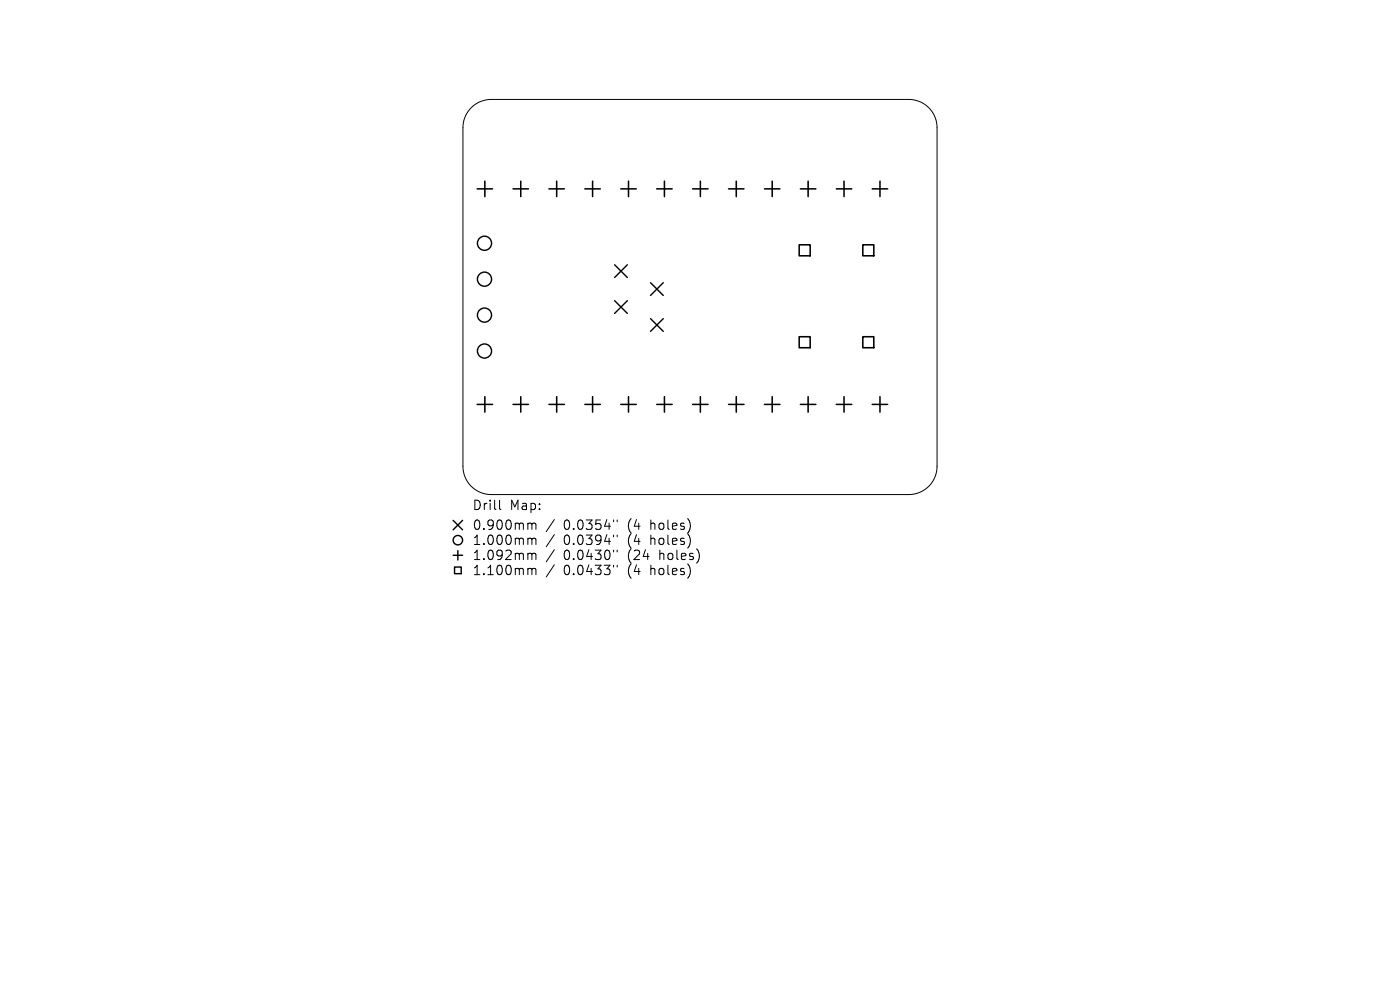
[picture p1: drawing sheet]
<svg xmlns="http://www.w3.org/2000/svg" width="297mm" height="210mm" viewBox="0 0 297 210" stroke-linecap="round" stroke-linejoin="round" font-family="sans-serif">
<defs><g id="words">
<g font-size="2.8">
<text x="100.1" y="108.5">Drill</text>
<text x="100.1" y="112.7">0.900mm</text>
<text x="108.1" y="108.5">Map:</text>
<text x="119.6" y="112.7">0.0354&quot;</text>
<text x="133.3" y="112.7">(4</text>
<text x="138.3" y="112.7">holes)</text>
<text x="100.1" y="115.9">1.000mm</text>
<text x="100.1" y="119.1">1.092mm</text>
<text x="119.6" y="115.9">0.0394&quot;</text>
<text x="119.6" y="119.1">0.0430&quot;</text>
<text x="133.3" y="115.9">(4</text>
<text x="133.3" y="119.1">(24</text>
<text x="138.3" y="115.9">holes)</text>
<text x="140.2" y="119.1">holes)</text>
<text x="100.1" y="122.3">1.100mm</text>
<text x="119.6" y="122.3">0.0433&quot;</text>
<text x="133.3" y="122.3">(4</text>
<text x="138.3" y="122.3">holes)</text>
</g>
</g></defs>
<g fill="none" stroke="#000" stroke-width=".21">
<path d="M100 22.8a6 6 0 0 1 4.2-1.7h88.6a6 6 0 0 1 6 6v71.8a6 6 0 0 1-6 6h-88.6a6 6 0 0 1-6-6v-71.8a6 6 0 0 1 1.8-4.3zM106 106.1v1.7l.3 .3M112.3 111l.4 .1 .1 .2M112.3 114.2h.3l.2 .3M112.3 117.4h.3l.2 .3M112.8 111.3l.3-.3 .5 .1 .1 1.2M112.8 111.3v1M112.8 114.5v1M112.8 117.7v1M112.8 114.5l.3-.3 .5 .1 .1 1.2M112.8 117.7l.3-.3 .5 .1 .1 1.2M117.6 110.2l-1.7 2.6"/>
<path d="M117.6 113.4l-1.7 2.6M117.6 116.6l-1.7 2.6M117.6 119.8l-1.7 2.6M130.2 110.3v.4M130.2 113.5v.4M130.2 116.7v.4M130.2 119.9v.4M130.9 110.3v.4M130.9 113.5v.4M130.9 116.7v.4M130.9 119.9v.4M112.3 120.6h.3l.2 .3"/>
<path d="M112.8 120.9v1M112.8 120.9l.3-.3 .5 .1 .1 1.2"/>
</g>
<g fill="none" stroke="#000" stroke-width=".3">
<path d="M130.4 56.2l2.7 2.7M133.1 56.2l-2.7 2.7M138 60l2.7 2.7M140.7 60l-2.7 2.7M130.4 63.8l2.7 2.7M133.1 63.8l-2.7 2.7M138 67.6l2.7 2.7M140.7 67.6l-2.7 2.7M96.1 110.4l2 2M96.1 117.8h2M97.1 116.8v2M98.1 110.4l-2 2"/>
<path d="M96.4 120.3h1.4v1.4h-1.4z"/>
<circle cx="102.8" cy="51.6" r="1.5"/>
<circle cx="102.8" cy="59.2" r="1.5"/>
<circle cx="102.8" cy="74.5" r="1.5"/>
<circle cx="102.8" cy="66.8" r="1.5"/>
<circle cx="97.1" cy="114.6" r="1"/>
</g>
<g fill="none" stroke="#000" stroke-width=".33">
<path d="M102.9 38.4v3.3M110.5 38.4v3.3M118.1 38.4v3.3M125.7 38.4v3.3M133.3 38.4v3.3M141 38.4v3.3M148.6 38.4v3.3M156.2 38.4v3.3M163.8 38.4v3.3M171.4 38.4v3.3M179.1 38.4v3.3M186.7 38.4v3.3"/>
<path d="M101.2 40.1h3.3M108.8 40.1h3.3M116.5 40.1h3.2M124.1 40.1h3.3M131.7 40.1h3.3M139.3 40.1h3.3M146.9 40.1h3.3M154.6 40.1h3.2M162.2 40.1h3.3M169.5 51.9h2.4v2.4h-2.4zM169.8 40.1h3.3M177.4 40.1h3.3"/>
<path d="M183 51.9h2.4v2.4h-2.4zM185 40.1h3.3M169.5 71.4h2.4v2.4h-2.4zM183 71.4h2.4v2.4h-2.4zM101.2 85.8h3.3M102.9 84.1v3.3M108.8 85.8h3.3M110.5 84.1v3.3M116.5 85.8h3.2M118.1 84.1v3.3M124.1 85.8h3.3M125.7 84.1v3.3"/>
<path d="M131.7 85.8h3.3M133.3 84.1v3.3M139.3 85.8h3.3M141 84.1v3.3M146.9 85.8h3.3M148.6 84.1v3.3M154.6 85.8h3.2M156.2 84.1v3.3M162.2 85.8h3.3M163.8 84.1v3.3M169.8 85.8h3.3M171.4 84.1v3.3"/>
<path d="M177.4 85.8h3.3M179.1 84.1v3.3M185 85.8h3.3M186.7 84.1v3.3"/>
</g>
<use href="#words"/>
</svg>
